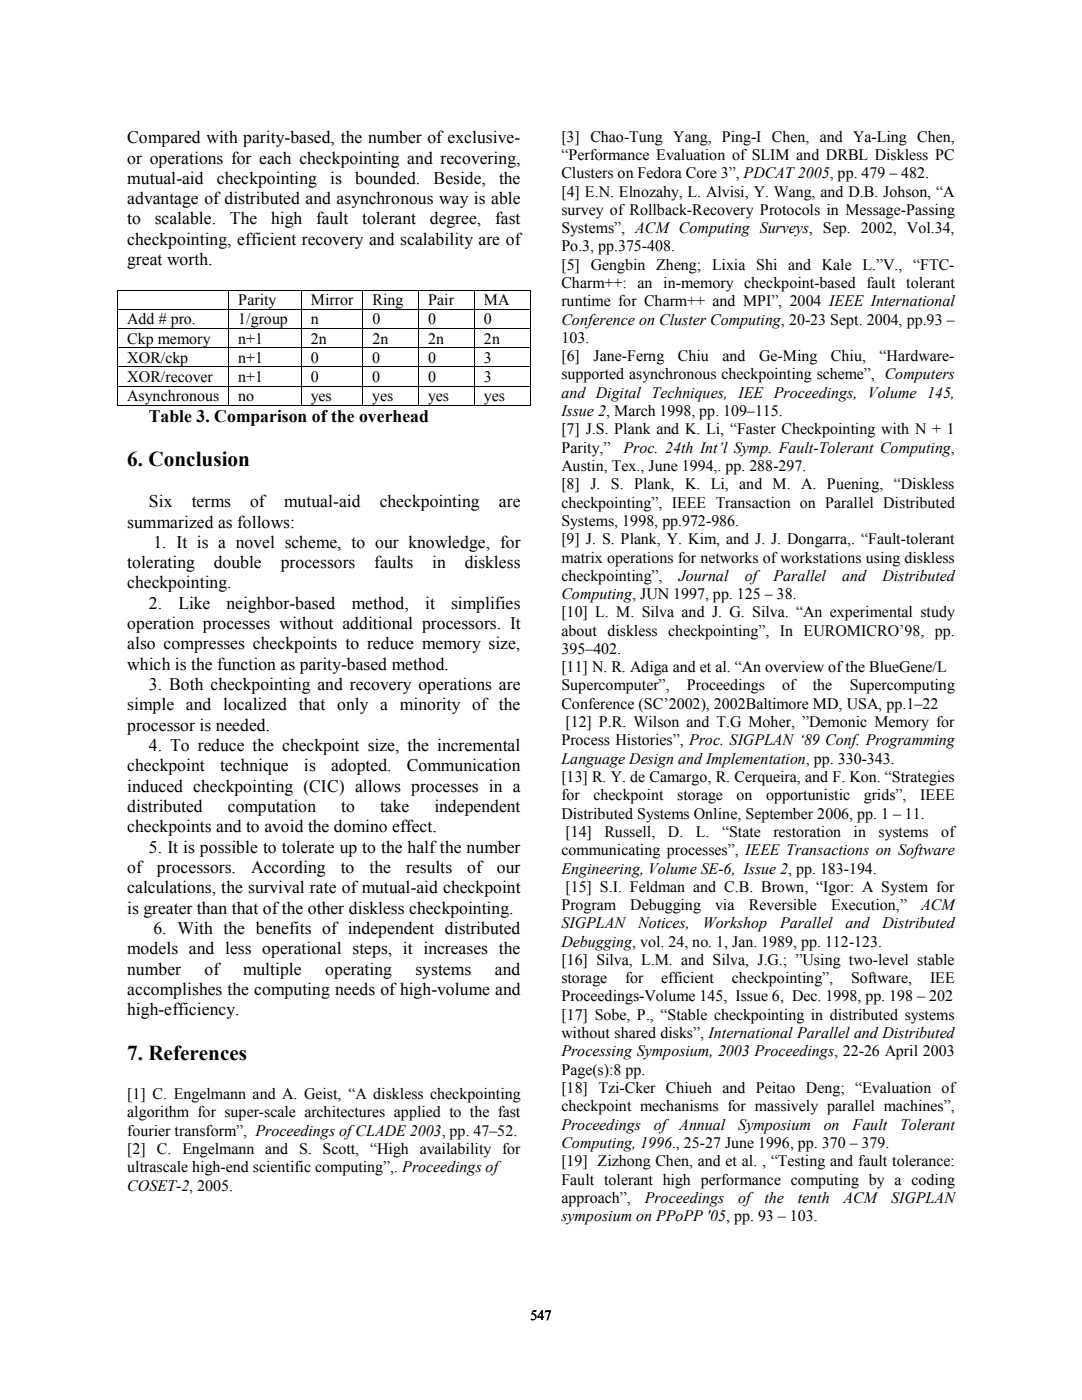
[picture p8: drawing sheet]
<svg xmlns="http://www.w3.org/2000/svg" width="216mm" height="279mm" viewBox="0 0 216 279" stroke-linecap="round" stroke-linejoin="round" font-family="sans-serif">
<defs><g id="words">
<g font-size="4.2">
<text x="25.4" y="93">6. Conclusion</text>
<text x="25.4" y="211.5">7. References</text>
</g>
<g font-size="3.5">
<text x="25.4" y="28.6">Compared with parity-based, the number of exclusive-</text>
<text x="25.4" y="32.6">or operations for each checkpointing and recovering,</text>
<text x="25.4" y="36.7">mutual-aid</text>
<text x="25.4" y="40.7">advantage of distributed and asynchronous way is able</text>
<text x="43.3" y="36.7">checkpointing</text>
<text x="65.9" y="36.7">is</text>
<text x="70.9" y="36.7">bounded.</text>
<text x="86.5" y="36.7">Beside,</text>
<text x="99.6" y="36.7">the</text>
<text x="25.4" y="44.8">to</text>
<text x="30.9" y="44.8">scalable.</text>
<text x="45.8" y="44.8">The</text>
<text x="54.1" y="44.8">high</text>
<text x="63.1" y="44.8">fault</text>
<text x="72.3" y="44.8">tolerant</text>
<text x="85.8" y="44.8">degree,</text>
<text x="98.8" y="44.8">fast</text>
<text x="25.4" y="48.9">checkpointing, efficient recovery and scalability are of</text>
<text x="25.4" y="52.9">great worth.</text>
<text x="29.7" y="84.2">Table 3. Comparison of the overhead</text>
<text x="29.7" y="101.2">Six</text>
<text x="38.3" y="101.2">terms</text>
<text x="49.9" y="101.2">of</text>
<text x="56.7" y="101.2">mutual-aid</text>
<text x="75.8" y="101.2">checkpointing</text>
<text x="99.6" y="101.2">are</text>
<text x="25.4" y="105.3">summarized as follows:</text>
<text x="25.4" y="113.4">tolerating</text>
<text x="30.6" y="109.3">1. It is a novel scheme, to our knowledge, for</text>
<text x="42.6" y="113.4">double</text>
<text x="56" y="113.4">processors</text>
<text x="74.7" y="113.4">faults</text>
<text x="86.2" y="113.4">in</text>
<text x="92.7" y="113.4">diskless</text>
<text x="25.4" y="117.4">checkpointing.</text>
<text x="25.4" y="125.6">operation processes without additional processors. It</text>
<text x="29.7" y="121.5">2.</text>
<text x="35.6" y="121.5">Like</text>
<text x="45.2" y="121.5">neighbor-based</text>
<text x="70.2" y="121.5">method,</text>
<text x="84.8" y="121.5">it</text>
<text x="90" y="121.5">simplifies</text>
<text x="25.4" y="129.6">also compresses checkpoints to reduce memory size,</text>
<text x="25.4" y="133.6">which is the function as parity-based method.</text>
<text x="29.7" y="137.7">3. Both checkpointing and recovery operations are</text>
<text x="25.4" y="141.8">simple and localized that only a minority of the</text>
<text x="25.4" y="145.8">processor is needed.</text>
<text x="29.7" y="149.9">4. To reduce the checkpoint size, the incremental</text>
<text x="25.4" y="153.9">checkpoint</text>
<text x="43.9" y="153.9">technique</text>
<text x="60.6" y="153.9">is</text>
<text x="66.1" y="153.9">adopted.</text>
<text x="81.2" y="153.9">Communication</text>
<text x="25.4" y="158">induced checkpointing (CIC) allows processes in a</text>
<text x="25.4" y="162.1">distributed</text>
<text x="25.4" y="166.1">checkpoints and to avoid the domino effect.</text>
<text x="45.5" y="162.1">computation</text>
<text x="68.1" y="162.1">to</text>
<text x="75.8" y="162.1">take</text>
<text x="86.7" y="162.1">independent</text>
<text x="29.7" y="170.2">5. It is possible to tolerate up to the half the number</text>
<text x="25.4" y="174.2">of</text>
<text x="25.4" y="178.3">calculations, the survival rate of mutual-aid checkpoint</text>
<text x="31.3" y="174.2">processors.</text>
<text x="50.1" y="174.2">According</text>
<text x="68" y="174.2">to</text>
<text x="73.7" y="174.2">the</text>
<text x="81" y="174.2">results</text>
<text x="93.2" y="174.2">of</text>
<text x="99.2" y="174.2">our</text>
<text x="25.4" y="182.3">is greater than that of the other diskless checkpointing.</text>
<text x="25.4" y="190.5">models and less operational steps, it increases the</text>
<text x="30.6" y="186.4">6. With the benefits of independent distributed</text>
<text x="25.4" y="194.5">number</text>
<text x="40.8" y="194.5">of</text>
<text x="48.5" y="194.5">multiple</text>
<text x="64.9" y="194.5">operating</text>
<text x="82.9" y="194.5">systems</text>
<text x="98.8" y="194.5">and</text>
<text x="25.4" y="198.5">accomplishes the computing needs of high-volume and</text>
<text x="25.4" y="202.6">high-efficiency.</text>
</g>
<g font-size="3.2">
<text x="112" y="28.3">[3] Chao-Tung Yang, Ping-I Chen, and Ya-Ling Chen,</text>
<text x="112" y="31.9">“Performance Evaluation of SLIM and DRBL Diskless PC</text>
<text x="112" y="35.6">Clusters on Fedora Core 3”, PDCAT 2005, pp. 479 – 482.</text>
<text x="112" y="39.2">[4] E.N. Elnozahy, L. Alvisi, Y. Wang, and D.B. Johson, “A</text>
<text x="112" y="42.9">survey of Rollback-Recovery Protocols in Message-Passing</text>
<text x="112" y="46.5">Systems”, ACM Computing Surveys, Sep. 2002, Vol.34,</text>
<text x="112" y="50.2">Po.3, pp.375-408.</text>
<text x="112" y="53.8">[5] Gengbin Zheng; Lixia Shi and Kale L.”V., “FTC-</text>
<text x="112" y="57.5">Charm++: an in-memory checkpoint-based fault tolerant</text>
<text x="25.4" y="64.7">Add # pro.</text>
<text x="47.5" y="64.7">1/group</text>
<text x="47.5" y="60.9">Parity</text>
<text x="62" y="64.7">n</text>
<text x="62" y="60.9">Mirror</text>
<text x="74.3" y="60.9">Ring</text>
<text x="74.3" y="64.7">0</text>
<text x="85.4" y="60.9">Pair</text>
<text x="85.4" y="64.7">0</text>
<text x="96.6" y="60.9">MA</text>
<text x="96.6" y="64.7">0</text>
<text x="112" y="61.1">runtime for Charm++ and MPI”, 2004 IEEE International</text>
<text x="112" y="64.8">Conference on Cluster Computing, 20-23 Sept. 2004, pp.93 –</text>
<text x="25.4" y="68.6">Ckp memory</text>
<text x="47.5" y="68.6">n+1</text>
<text x="62" y="68.6">2n</text>
<text x="74.3" y="68.6">2n</text>
<text x="85.4" y="68.6">2n</text>
<text x="96.6" y="68.6">2n</text>
<text x="112" y="68.5">103.</text>
<text x="25.4" y="72.4">XOR/ckp</text>
<text x="25.4" y="76.2">XOR/recover</text>
<text x="47.5" y="72.4">n+1</text>
<text x="47.5" y="76.2">n+1</text>
<text x="62" y="72.4">0</text>
<text x="62" y="76.2">0</text>
<text x="74.3" y="72.4">0</text>
<text x="74.3" y="76.2">0</text>
<text x="85.4" y="72.4">0</text>
<text x="85.4" y="76.2">0</text>
<text x="96.6" y="72.4">3</text>
<text x="96.6" y="76.2">3</text>
<text x="112" y="72.1">[6]</text>
<text x="112" y="75.7">supported asynchronous checkpointing scheme”, Computers</text>
<text x="118.4" y="72.1">Jane-Ferng</text>
<text x="135.2" y="72.1">Chiu</text>
<text x="144.2" y="72.1">and</text>
<text x="151.5" y="72.1">Ge-Ming</text>
<text x="165.8" y="72.1">Chiu,</text>
<text x="175.5" y="72.1">“Hardware-</text>
<text x="25.4" y="80.1">Asynchronous</text>
<text x="47.5" y="80.1">no</text>
<text x="62" y="80.1">yes</text>
<text x="74.3" y="80.1">yes</text>
<text x="85.4" y="80.1">yes</text>
<text x="96.6" y="80.1">yes</text>
<text x="112" y="79.4">and Digital Techniques, IEE Proceedings, Volume 145,</text>
<text x="112" y="83.1">Issue 2, March 1998, pp. 109–115.</text>
<text x="112" y="86.7">[7] J.S. Plank and K. Li, “Faster Checkpointing with N + 1</text>
<text x="112" y="90.3">Parity,”</text>
<text x="112" y="94">Austin, Tex., June 1994,. pp. 288-297.</text>
<text x="124.4" y="90.3">Proc. 24th Int’l Symp. Fault-Tolerant Computing,</text>
<text x="112" y="97.7">[8] J. S. Plank, K. Li, and M. A. Puening, “Diskless</text>
<text x="112" y="101.3">checkpointing”, IEEE Transaction on Parallel Distributed</text>
<text x="112" y="104.9">Systems, 1998, pp.972-986.</text>
<text x="112" y="108.6">[9] J. S. Plank, Y. Kim, and J. J. Dongarra,. “Fault-tolerant</text>
<text x="112" y="112.3">matrix operations for networks of workstations using diskless</text>
<text x="112" y="115.9">checkpointing”,</text>
<text x="112" y="119.6">Computing, JUN 1997, pp. 125 – 38.</text>
<text x="135.5" y="115.9">Journal</text>
<text x="148.6" y="115.9">of Parallel</text>
<text x="168" y="115.9">and</text>
<text x="176.1" y="115.9">Distributed</text>
<text x="112" y="123.2">[10] L. M. Silva and J. G. Silva. “An experimental study</text>
<text x="112" y="126.9">about diskless checkpointing”, In EUROMICRO’98, pp.</text>
<text x="112" y="130.5">395–402.</text>
<text x="112" y="134.2">[11] N. R. Adiga and et al. “An overview of the BlueGene/L</text>
<text x="112" y="137.8">Supercomputer”,</text>
<text x="137.1" y="137.8">Proceedings</text>
<text x="156.1" y="137.8">of</text>
<text x="162.2" y="137.8">the</text>
<text x="169.5" y="137.8">Supercomputing</text>
<text x="112" y="141.5">Conference (SC’2002), 2002Baltimore MD, USA, pp.1–22</text>
<text x="112" y="148.8">Process Histories”, Proc. SIGPLAN ‘89 Conf. Programming</text>
<text x="112.8" y="145.1">[12] P.R. Wilson and T.G Moher, ”Demonic Memory for</text>
<text x="112" y="152.4">Language Design and Implementation, pp. 330-343.</text>
<text x="112" y="156">[13] R. Y. de Camargo, R. Cerqueira, and F. Kon. “Strategies</text>
<text x="112" y="159.7">for</text>
<text x="118.4" y="159.7">checkpoint</text>
<text x="135.1" y="159.7">storage</text>
<text x="147" y="159.7">on</text>
<text x="152.9" y="159.7">opportunistic</text>
<text x="172.4" y="159.7">grids”,</text>
<text x="183.6" y="159.7">IEEE</text>
<text x="112" y="163.4">Distributed Systems Online, September 2006, pp. 1 – 11.</text>
<text x="112.8" y="167">[14]</text>
<text x="120.6" y="167">Russell,</text>
<text x="133.3" y="167">D.</text>
<text x="138.9" y="167">L.</text>
<text x="144.1" y="167">“State</text>
<text x="154.3" y="167">restoration</text>
<text x="170.3" y="167">in</text>
<text x="175.3" y="167">systems</text>
<text x="187.8" y="167">of</text>
<text x="112" y="170.6">communicating processes”, IEEE Transactions on Software</text>
<text x="112" y="174.3">Engineering, Volume SE-6, Issue 2, pp. 183-194.</text>
<text x="112.8" y="178">[15] S.I. Feldman and C.B. Brown, “Igor: A System for</text>
<text x="112" y="181.6">Program</text>
<text x="112" y="185.3">SIGPLAN Notices,</text>
<text x="125.8" y="181.6">Debugging</text>
<text x="140.2" y="185.3">Workshop Parallel</text>
<text x="142.7" y="181.6">via</text>
<text x="149.4" y="181.6">Reversible</text>
<text x="165.8" y="181.6">Execution,”</text>
<text x="168.7" y="185.3">and</text>
<text x="176.1" y="185.3">Distributed</text>
<text x="183.8" y="181.6">ACM</text>
<text x="112" y="188.9">Debugging, vol. 24, no. 1, Jan. 1989, pp. 112-123.</text>
<text x="112" y="192.6">[16] Silva, L.M. and Silva, J.G.; ”Using two-level stable</text>
<text x="112" y="196.2">storage</text>
<text x="124.7" y="196.2">for</text>
<text x="132" y="196.2">efficient</text>
<text x="146" y="196.2">checkpointing”,</text>
<text x="169.8" y="196.2">Software,</text>
<text x="185.6" y="196.2">IEE</text>
<text x="112" y="199.9">Proceedings-Volume 145, Issue 6, Dec. 1998, pp. 198 – 202</text>
<text x="112" y="203.5">[17] Sobe, P., “Stable checkpointing in distributed systems</text>
<text x="112" y="207.2">without shared disks”, International Parallel and Distributed</text>
<text x="112" y="210.8">Processing Symposium, 2003 Proceedings, 22-26 April 2003</text>
<text x="112" y="214.5">Page(s):8 pp.</text>
<text x="25.4" y="219.4">[1] C. Engelmann and A. Geist, “A diskless checkpointing</text>
<text x="112" y="218.1">[18] Tzi-Cker Chiueh and Peitao Deng; “Evaluation of</text>
<text x="112" y="221.8">checkpoint mechanisms for massively parallel machines”,</text>
<text x="25.4" y="223">algorithm for super-scale architectures applied to the fast</text>
<text x="25.4" y="226.7">fourier transform”, Proceedings of CLADE 2003, pp. 47–52.</text>
<text x="112" y="225.4">Proceedings</text>
<text x="130.5" y="225.4">of Annual</text>
<text x="147.3" y="225.4">Symposium</text>
<text x="164.4" y="225.4">on</text>
<text x="170.1" y="225.4">Fault</text>
<text x="179.6" y="225.4">Tolerant</text>
<text x="25.4" y="230.3">[2] C. Engelmann and S. Scott, “High availability for</text>
<text x="25.4" y="234">ultrascale high-end scientific computing”,. Proceedings of</text>
<text x="112" y="229.1">Computing, 1996., 25-27 June 1996, pp. 370 – 379.</text>
<text x="112" y="232.8">[19] Zizhong Chen, and et al. , “Testing and fault tolerance:</text>
<text x="25.4" y="237.6">COSET-2, 2005.</text>
<text x="112" y="236.4">Fault tolerant high performance computing by a coding</text>
<text x="112" y="240">approach”,</text>
<text x="112" y="243.7">symposium on PPoPP '05, pp. 93 – 103.</text>
<text x="128.7" y="240">Proceedings</text>
<text x="147.3" y="240">of the</text>
<text x="159.2" y="240">tenth</text>
<text x="168.3" y="240">ACM</text>
<text x="177.8" y="240">SIGPLAN</text>
</g>
<text font-size="2.8" x="105.8" y="263.5">547</text>
</g></defs>
<path d="M23.4 57.9h.2v.1h-.2zM105.7 57.9h.2v.1h-.2zM105.7 80.8h.2v.2h-.2z" fill="#000"/>
<g fill="none" stroke="#000" stroke-width=".2">
<path d="M23.4 58h82.5M23.5 58v3.7M45.6 58v3.7M60.1 58v3.7M72.4 58v3.7M83.5 58v3.7M94.7 58v3.7M105.8 58v3.7M23.4 61.8h82.5M23.4 65.6h82.5M23.4 69.4h82.5M23.4 73.2h82.5"/>
<path d="M23.4 77.1h82.5M23.5 61.8v3.7M23.5 65.7v3.6M23.5 69.5v3.7M23.5 73.3v3.7M23.5 77.2v3.8M45.6 61.8v3.7M45.6 65.7v3.6M45.6 69.5v3.7M45.6 73.3v3.7M45.6 77.2v3.8M60.1 61.8v3.7"/>
<path d="M60.1 65.7v3.6M60.1 69.5v3.7M60.1 73.3v3.7M60.1 77.2v3.8M72.4 61.8v3.7M72.4 65.7v3.6M72.4 69.5v3.7M72.4 73.3v3.7M72.4 77.2v3.8M83.5 61.8v3.7M83.5 65.7v3.6M83.5 69.5v3.7"/>
<path d="M83.5 73.3v3.7M83.5 77.2v3.8M94.7 61.8v3.7M94.7 65.7v3.6M94.7 69.5v3.7M94.7 73.3v3.7M94.7 77.2v3.8M105.8 61.8v3.7M105.8 65.7v3.6M105.8 69.5v3.7M105.8 73.3v3.7M105.8 77.2v3.8"/>
<path d="M23.4 80.9h22.2M45.7 80.9h14.3M60.2 80.9h12.1M72.5 80.9h10.9M83.6 80.9h11M94.7 80.9h11"/>
</g>
<use href="#words"/>
</svg>
